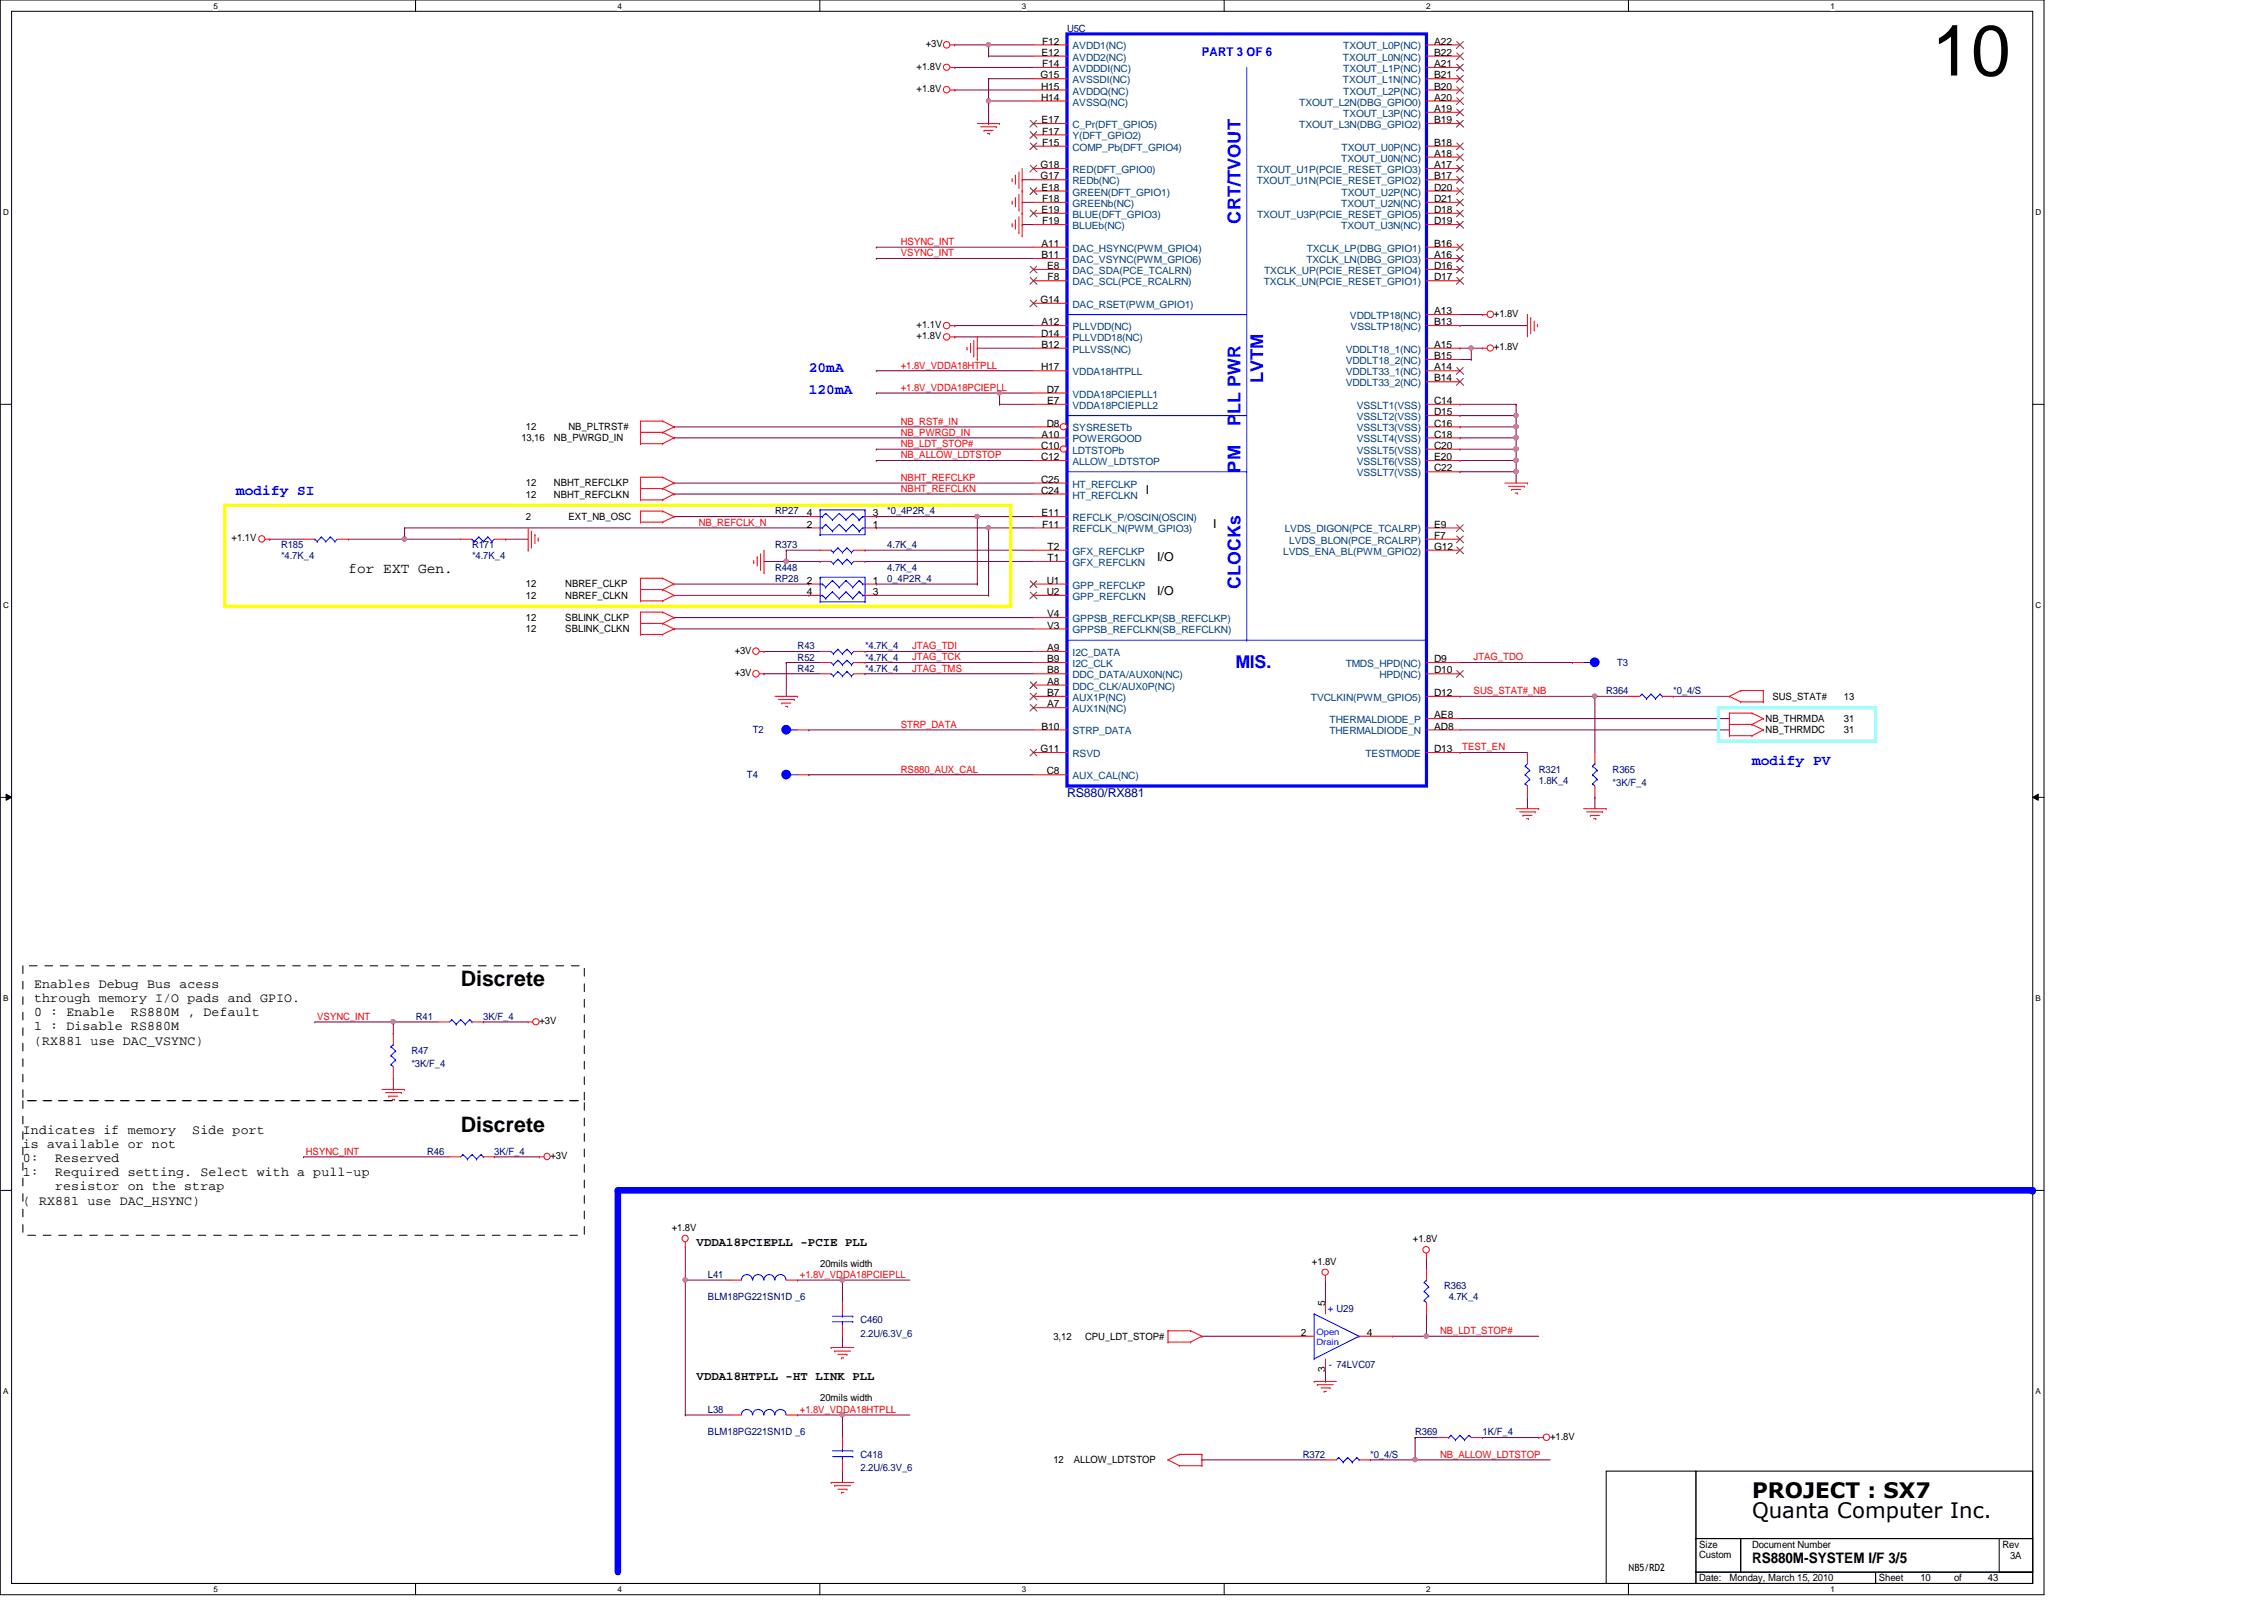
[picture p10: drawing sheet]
<svg xmlns="http://www.w3.org/2000/svg" width="297mm" height="210mm" viewBox="0 0 297 210" stroke-linecap="round" stroke-linejoin="round" font-family="sans-serif">
<defs><g id="words">
<text font-size="9.4" x="253.4" y="9.9">10</text>
<g font-size="2.8">
<text x="60.4" y="129.3">Discrete</text>
<text x="60.4" y="148.5">Discrete</text>
<text x="229.9" y="196.5">PROJECT : SX7</text>
<text x="229.9" y="199.2">Quanta Computer Inc.</text>
</g>
<g font-size="2.3" fill="#00f">
<text x="162.8" y="29.3" transform="rotate(-90 162.8 29.3)">CRT/TVOUT</text>
<text x="165.7" y="50.2" transform="rotate(-90 165.7 50.2)">LVTM</text>
<text x="162.8" y="55.8" transform="rotate(-90 162.8 55.8)">PLL PWR</text>
<text x="162.8" y="62" transform="rotate(-90 162.8 62)">PM</text>
<text x="162.8" y="77.2" transform="rotate(-90 162.8 77.2)">CLOCKs</text>
<text x="162.1" y="87.6">MIS.</text>
</g>
<g font-size="1.9" fill="#00f">
<text x="106.1" y="51.7">120mA</text>
<text x="106.1" y="48.8">20mA</text>
<text x="31" y="65">modify SI</text>
<text x="229.9" y="100.3">modify PV</text>
</g>
<g font-size="1.9">
<text x="45.7" y="75.1">for EXT Gen.</text>
<text x="229.9" y="205.1">RS880M-SYSTEM I/F 3/5</text>
</g>
<g font-size="1.7">
<text x="4.5" y="129.6">Enables Debug Bus acess</text>
<text x="4.5" y="131.4">through memory I/O pads and GPIO.</text>
<text x="4.5" y="133.3">0 : Enable</text>
<text x="4.5" y="135.2">1 : Disable RS880M</text>
<text x="4.5" y="137">(RX881 use DAC_VSYNC)</text>
<text x="17.2" y="133.3">RS880M , Default</text>
<text x="3" y="148.7">Indicates if memory</text>
<text x="25.2" y="148.7">Side port</text>
<text x="3" y="150.6">is available or not</text>
<text x="3" y="152.4">0:</text>
<text x="3" y="154.3">1:</text>
<text x="7.2" y="152.4">Reserved</text>
<text x="7.2" y="154.3">Required setting. Select with a pull-up</text>
<text x="3" y="158">( RX881 use DAC_HSYNC)</text>
<text x="7.2" y="156.2">resistor on the strap</text>
</g>
<text font-size="1.6" fill="#00f" x="157.7" y="7.4">PART 3 OF 6</text>
<g font-size="1.6">
<text x="150.3" y="64.8">I</text>
<text x="159.2" y="69.2">I</text>
<text x="151.8" y="73.6">I/O</text>
<text x="151.8" y="78.1">I/O</text>
<text x="91.4" y="163.4">VDDA18PCIEPLL -PCIE PLL</text>
<text x="91.4" y="181.1">VDDA18HTPLL -HT LINK PLL</text>
</g>
<text font-size="1.6" fill="#000080" x="140" y="104.6">RS880/RX881</text>
<g font-size="1.3">
<text x="136.7" y="5.8">F12</text>
<text x="188.2" y="5.8">A22</text>
<text x="120.3" y="9.1">+1.8V</text>
<text x="121.5" y="6.2">+3V</text>
<text x="136.5" y="10.3">G15</text>
<text x="136.6" y="11.8">H15</text>
<text x="136.6" y="7.3">E12</text>
<text x="136.7" y="8.8">F14</text>
<text x="188.2" y="7.3">B22</text>
<text x="188.2" y="8.8">A21</text>
<text x="188.2" y="10.3">B21</text>
<text x="188.2" y="11.8">B20</text>
<text x="120.3" y="12.1">+1.8V</text>
<text x="136.6" y="13.2">H14</text>
<text x="136.6" y="16.2">E17</text>
<text x="136.7" y="17.7">F17</text>
<text x="188.2" y="13.2">A20</text>
<text x="188.2" y="14.7">A19</text>
<text x="188.2" y="16.2">B19</text>
<text x="136.5" y="22.1">G18</text>
<text x="136.5" y="23.5">G17</text>
<text x="136.7" y="19.1">F15</text>
<text x="188.2" y="19.1">B18</text>
<text x="188.2" y="20.6">A18</text>
<text x="188.2" y="22.1">A17</text>
<text x="188.2" y="23.5">B17</text>
<text x="136.6" y="25">E18</text>
<text x="136.6" y="27.9">E19</text>
<text x="136.7" y="26.5">F18</text>
<text x="136.7" y="29.4">F19</text>
<text x="188.2" y="25">D20</text>
<text x="188.2" y="26.5">D21</text>
<text x="188.2" y="27.9">D18</text>
<text x="188.2" y="29.4">D19</text>
<text x="136.6" y="33.9">B11</text>
<text x="136.6" y="32.4">A11</text>
<text x="137.4" y="35.3">E8</text>
<text x="188.2" y="32.4">B16</text>
<text x="188.2" y="33.9">A16</text>
<text x="188.2" y="35.3">D16</text>
<text x="136.5" y="39.8">G14</text>
<text x="137.5" y="36.8">F8</text>
<text x="188.2" y="36.8">D17</text>
<text x="188.2" y="41.2">A13</text>
<text x="196" y="41.6">+1.8V</text>
<text x="120.3" y="44.5">+1.8V</text>
<text x="120.3" y="43.1">+1.1V</text>
<text x="136.6" y="44.2">D14</text>
<text x="136.6" y="42.7">A12</text>
<text x="136.6" y="45.6">B12</text>
<text x="188.2" y="42.7">B13</text>
<text x="188.2" y="47.1">B15</text>
<text x="188.2" y="45.6">A15</text>
<text x="196" y="46">+1.8V</text>
<text x="136.6" y="48.6">H17</text>
<text x="137.3" y="51.5">D7</text>
<text x="137.4" y="53">E7</text>
<text x="188.2" y="48.6">A14</text>
<text x="188.2" y="50">B14</text>
<text x="188.2" y="53">C14</text>
<text x="68.4" y="57.9">13,16</text>
<text x="69" y="56.4">12</text>
<text x="72.7" y="57.9">NB_PWRGD_IN</text>
<text x="74.6" y="56.4">NB_PLTRST#</text>
<text x="136.6" y="58.9">C10</text>
<text x="136.6" y="57.4">A10</text>
<text x="137.3" y="56">D8</text>
<text x="188.2" y="54.5">D15</text>
<text x="188.2" y="56">C16</text>
<text x="188.2" y="57.4">C18</text>
<text x="188.2" y="58.9">C20</text>
<text x="69" y="63.8">12</text>
<text x="69" y="65.3">12</text>
<text x="72.7" y="63.8">NBHT_REFCLKP</text>
<text x="72.7" y="65.3">NBHT_REFCLKN</text>
<text x="136.6" y="60.4">C12</text>
<text x="136.6" y="64.8">C24</text>
<text x="136.6" y="63.3">C25</text>
<text x="188.2" y="60.4">E20</text>
<text x="188.2" y="61.8">C22</text>
<text x="30.4" y="71">+1.1V</text>
<text x="69" y="68.2">2</text>
<text x="74.6" y="68.2">EXT_NB_OSC</text>
<text x="105.9" y="69.2">2</text>
<text x="105.9" y="67.7">4</text>
<text x="114.5" y="69.2">1</text>
<text x="114.5" y="67.7">3</text>
<text x="136.6" y="67.7">E11</text>
<text x="136.7" y="69.2">F11</text>
<text x="188.2" y="69.2">E9</text>
<text x="188.2" y="70.7">F7</text>
<text x="69" y="77">12</text>
<text x="74.2" y="77">NBREF_CLKP</text>
<text x="105.9" y="76.6">2</text>
<text x="114.5" y="76.6">1</text>
<text x="137.3" y="76.6">U1</text>
<text x="137.5" y="72.1">T2</text>
<text x="137.5" y="73.6">T1</text>
<text x="188.2" y="72.1">G12</text>
<text x="69" y="81.5">12</text>
<text x="69" y="83">12</text>
<text x="69" y="78.5">12</text>
<text x="74.2" y="81.5">SBLINK_CLKP</text>
<text x="74.2" y="83">SBLINK_CLKN</text>
<text x="74.2" y="78.5">NBREF_CLKN</text>
<text x="105.9" y="78.1">4</text>
<text x="114.5" y="78.1">3</text>
<text x="137.3" y="78.1">U2</text>
<text x="137.4" y="81">V4</text>
<text x="137.4" y="82.5">V3</text>
<text x="96.4" y="85.8">+3V</text>
<text x="96.4" y="88.7">+3V</text>
<text x="137.4" y="89.8">A8</text>
<text x="137.4" y="88.3">B8</text>
<text x="137.4" y="86.9">B9</text>
<text x="137.4" y="85.4">A9</text>
<text x="188.2" y="88.3">D10</text>
<text x="188.2" y="86.9">D9</text>
<text x="136.6" y="95.7">B10</text>
<text x="137.4" y="92.8">A7</text>
<text x="137.4" y="91.3">B7</text>
<text x="188.2" y="94.2">AE8</text>
<text x="188.2" y="95.7">AD8</text>
<text x="188.2" y="91.3">D12</text>
<text x="231.6" y="94.7">NB_THRMDA</text>
<text x="232.5" y="91.8">SUS_STAT#</text>
<text x="241.9" y="91.8">13</text>
<text x="241.9" y="94.7">31</text>
<text x="136.5" y="98.7">G11</text>
<text x="137.3" y="101.6">C8</text>
<text x="188.2" y="98.7">D13</text>
<text x="231.6" y="96.2">NB_THRMDC</text>
<text x="241.9" y="96.2">31</text>
<text x="70.8" y="134.4">+3V</text>
<text x="72.2" y="152.1">+3V</text>
<text x="88.1" y="161.5">+1.8V</text>
<text x="107.6" y="166.2">20mils width</text>
<text x="172.1" y="165.9">+1.8V</text>
<text x="185.4" y="162.9">+1.8V</text>
<text x="173.9" y="171.4" transform="rotate(-90 173.9 171.4)">5</text>
<text x="138.2" y="175.8">3,12</text>
<text x="142.4" y="175.8">CPU_LDT_STOP#</text>
<text x="170.7" y="175.3">2</text>
<text x="179.3" y="175.3">4</text>
<text x="107.6" y="183.9">20mils width</text>
<text x="173.9" y="180" transform="rotate(-90 173.9 180)">3</text>
<text x="138.2" y="192">12</text>
<text x="140.9" y="192">ALLOW_LDTSTOP</text>
<text x="203.4" y="188.9">+1.8V</text>
<text x="222.9" y="203">Size</text>
<text x="229.9" y="203">Document Number</text>
<text x="262.7" y="203">Rev</text>
<text x="213.7" y="206.1">NB5/RD2</text>
<text x="222.9" y="204.3">Custom</text>
<text x="222.9" y="207.4">Date:</text>
<text x="226.9" y="207.4">Monday, March 15, 2010</text>
<text x="246.5" y="207.4">Sheet</text>
<text x="252" y="207.4">10</text>
<text x="256.4" y="207.4">of</text>
<text x="260.8" y="207.4">43</text>
<text x="263.7" y="204.5">3A</text>
</g>
<g font-size="1.3" fill="#000080">
<text x="140" y="4.1">U5C</text>
<text x="36.9" y="71.9">R185</text>
<text x="61.9" y="71.9">R171</text>
<text x="101.7" y="71.9">R373</text>
<text x="101.7" y="67.5">RP27</text>
<text x="116.4" y="67.5">*0_4P2R_4</text>
<text x="116.4" y="71.9">4.7K_4</text>
<text x="36.9" y="73.4">*4.7K_4</text>
<text x="61.9" y="73.4">*4.7K_4</text>
<text x="101.7" y="76.3">RP28</text>
<text x="101.7" y="74.8">R448</text>
<text x="116.4" y="76.3">0_4P2R_4</text>
<text x="116.4" y="74.8">4.7K_4</text>
<text x="104.6" y="85.2">R43</text>
<text x="104.6" y="86.7">R52</text>
<text x="104.6" y="88.1">R42</text>
<text x="113.5" y="85.2">*4.7K_4</text>
<text x="113.5" y="86.7">*4.7K_4</text>
<text x="113.5" y="88.1">*4.7K_4</text>
<text x="212.2" y="87.4">T3</text>
<text x="210.7" y="91.1">R364</text>
<text x="219.5" y="91.1">*0_4/S</text>
<text x="98.8" y="96.2">T2</text>
<text x="201.9" y="101.4">R321</text>
<text x="211.6" y="101.4">R365</text>
<text x="98" y="102.1">T4</text>
<text x="201.9" y="102.8">1.8K_4</text>
<text x="211.6" y="103.1">*3K/F_4</text>
<text x="54.6" y="133.8">R41</text>
<text x="63.4" y="133.8">3K/F_4</text>
<text x="54" y="138.2">R47</text>
<text x="54" y="140">*3K/F_4</text>
<text x="56" y="151.5">R46</text>
<text x="64.9" y="151.5">3K/F_4</text>
<text x="92.9" y="167.7">L41</text>
<text x="92.9" y="170.6">BLM18PG221SN1D _6</text>
<text x="112.9" y="173.6">C460</text>
<text x="189.5" y="169.1">R363</text>
<text x="190.1" y="170.6">4.7K_4</text>
<text x="112.9" y="175.3">2.2U/6.3V_6</text>
<text x="92.9" y="185.3">L38</text>
<text x="92.9" y="188.3">BLM18PG221SN1D _6</text>
<text x="112.9" y="191.2">C418</text>
<text x="170.9" y="191.2">R372</text>
<text x="179.8" y="191.2">*0_4/S</text>
<text x="185.7" y="188.3">R369</text>
<text x="194.5" y="188.3">1K/F_4</text>
<text x="112.9" y="193">2.2U/6.3V_6</text>
</g>
<g font-size="1.3" fill="#004080">
<text x="140.7" y="6.5">AVDD1(NC)</text>
<text x="140.7" y="8">AVDD2(NC)</text>
<text x="140.7" y="9.4">AVDDDI(NC)</text>
<text x="140.7" y="10.9">AVSSDI(NC)</text>
<text x="176.2" y="8">TXOUT_L0N(NC)</text>
<text x="176.2" y="10.9">TXOUT_L1N(NC)</text>
<text x="176.2" y="6.5">TXOUT_L0P(NC)</text>
<text x="176.2" y="9.4">TXOUT_L1P(NC)</text>
<text x="140.7" y="16.8">C_Pr(DFT_GPIO5)</text>
<text x="140.7" y="12.4">AVDDQ(NC)</text>
<text x="140.7" y="13.8">AVSSQ(NC)</text>
<text x="170.5" y="13.8">TXOUT_L2N(DBG_GPIO0)</text>
<text x="170.5" y="16.8">TXOUT_L3N(DBG_GPIO2)</text>
<text x="176.2" y="12.4">TXOUT_L2P(NC)</text>
<text x="176.2" y="15.3">TXOUT_L3P(NC)</text>
<text x="140.7" y="18.3">Y(DFT_GPIO2)</text>
<text x="140.7" y="19.8">COMP_Pb(DFT_GPIO4)</text>
<text x="140.7" y="22.7">RED(DFT_GPIO0)</text>
<text x="164.9" y="22.7">TXOUT_U1P(PCIE_RESET_GPIO3)</text>
<text x="176" y="21.2">TXOUT_U0N(NC)</text>
<text x="176" y="19.8">TXOUT_U0P(NC)</text>
<text x="140.7" y="25.7">GREEN(DFT_GPIO1)</text>
<text x="140.7" y="28.6">BLUE(DFT_GPIO3)</text>
<text x="140.7" y="24.2">REDb(NC)</text>
<text x="140.7" y="27.1">GREENb(NC)</text>
<text x="164.9" y="24.2">TXOUT_U1N(PCIE_RESET_GPIO2)</text>
<text x="164.9" y="28.6">TXOUT_U3P(PCIE_RESET_GPIO5)</text>
<text x="176" y="27.1">TXOUT_U2N(NC)</text>
<text x="176" y="25.7">TXOUT_U2P(NC)</text>
<text x="140.7" y="34.5">DAC_VSYNC(PWM_GPIO6)</text>
<text x="140.7" y="33">DAC_HSYNC(PWM_GPIO4)</text>
<text x="140.7" y="30.1">BLUEb(NC)</text>
<text x="140.7" y="35.9">DAC_SDA(PCE_TCALRN)</text>
<text x="165.9" y="35.9">TXCLK_UP(PCIE_RESET_GPIO4)</text>
<text x="171.4" y="34.5">TXCLK_LN(DBG_GPIO3)</text>
<text x="171.4" y="33">TXCLK_LP(DBG_GPIO1)</text>
<text x="176" y="30.1">TXOUT_U3N(NC)</text>
<text x="140.7" y="40.4">DAC_RSET(PWM_GPIO1)</text>
<text x="140.7" y="37.4">DAC_SCL(PCE_RCALRN)</text>
<text x="165.8" y="37.4">TXCLK_UN(PCIE_RESET_GPIO1)</text>
<text x="177.1" y="41.9">VDDLTP18(NC)</text>
<text x="140.7" y="43.3">PLLVDD(NC)</text>
<text x="140.7" y="44.8">PLLVDD18(NC)</text>
<text x="140.7" y="46.3">PLLVSS(NC)</text>
<text x="176.6" y="47.8">VDDLT18_2(NC)</text>
<text x="176.6" y="46.3">VDDLT18_1(NC)</text>
<text x="177.2" y="43.3">VSSLTP18(NC)</text>
<text x="140.7" y="49.2">VDDA18HTPLL</text>
<text x="140.7" y="52.2">VDDA18PCIEPLL1</text>
<text x="140.7" y="53.6">VDDA18PCIEPLL2</text>
<text x="176.6" y="49.2">VDDLT33_1(NC)</text>
<text x="176.6" y="50.7">VDDLT33_2(NC)</text>
<text x="178" y="53.6">VSSLT1(VSS)</text>
<text x="140.7" y="56.6">SYSRESETb</text>
<text x="140.7" y="58">POWERGOOD</text>
<text x="140.7" y="59.5">LDTSTOPb</text>
<text x="178" y="55.1">VSSLT2(VSS)</text>
<text x="178" y="56.6">VSSLT3(VSS)</text>
<text x="178" y="58">VSSLT4(VSS)</text>
<text x="178" y="59.5">VSSLT5(VSS)</text>
<text x="140.7" y="61">ALLOW_LDTSTOP</text>
<text x="140.7" y="65.4">HT_REFCLKN</text>
<text x="140.7" y="64">HT_REFCLKP</text>
<text x="178" y="61">VSSLT6(VSS)</text>
<text x="178" y="62.5">VSSLT7(VSS)</text>
<text x="140.7" y="68.4">REFCLK_P/OSCIN(OSCIN)</text>
<text x="140.7" y="69.8">REFCLK_N(PWM_GPIO3)</text>
<text x="168.6" y="69.8">LVDS_DIGON(PCE_TCALRP)</text>
<text x="169.2" y="71.3">LVDS_BLON(PCE_RCALRP)</text>
<text x="140.7" y="72.8">GFX_REFCLKP</text>
<text x="140.7" y="74.3">GFX_REFCLKN</text>
<text x="140.7" y="77.2">GPP_REFCLKP</text>
<text x="168.4" y="72.8">LVDS_ENA_BL(PWM_GPIO2)</text>
<text x="140.7" y="78.7">GPP_REFCLKN</text>
<text x="140.7" y="81.6">GPPSB_REFCLKP(SB_REFCLKP)</text>
<text x="140.7" y="83.1">GPPSB_REFCLKN(SB_REFCLKN)</text>
<text x="140.7" y="89">DDC_DATA/AUX0N(NC)</text>
<text x="140.7" y="87.5">I2C_CLK</text>
<text x="140.7" y="86.1">I2C_DATA</text>
<text x="176.6" y="87.5">TMDS_HPD(NC)</text>
<text x="181" y="89">HPD(NC)</text>
<text x="140.7" y="90.5">DDC_CLK/AUX0P(NC)</text>
<text x="140.7" y="93.4">AUX1N(NC)</text>
<text x="140.7" y="91.9">AUX1P(NC)</text>
<text x="172" y="91.9">TVCLKIN(PWM_GPIO5)</text>
<text x="174.5" y="94.9">THERMALDIODE_P</text>
<text x="140.7" y="96.4">STRP_DATA</text>
<text x="140.7" y="99.3">RSVD</text>
<text x="174.4" y="96.4">THERMALDIODE_N</text>
<text x="179.2" y="99.3">TESTMODE</text>
<text x="140.7" y="102.2">AUX_CAL(NC)</text>
</g>
<g font-size="1.3" fill="#f00">
<text x="118.2" y="33.6">VSYNC_INT</text>
<text x="118.2" y="32.1">HSYNC_INT</text>
<text x="118.2" y="51.3">+1.8V_VDDA18PCIEPLL</text>
<text x="118.2" y="48.3">+1.8V_VDDA18HTPLL</text>
<text x="118.2" y="57.1">NB_PWRGD_IN</text>
<text x="118.2" y="58.6">NB_LDT_STOP#</text>
<text x="118.2" y="55.7">NB_RST#_IN</text>
<text x="118.2" y="60.1">NB_ALLOW_LDTSTOP</text>
<text x="118.2" y="63.1">NBHT_REFCLKP</text>
<text x="118.2" y="64.5">NBHT_REFCLKN</text>
<text x="91.7" y="69">NB_REFCLK_N</text>
<text x="119.7" y="85.2">JTAG_TDI</text>
<text x="119.7" y="86.6">JTAG_TCK</text>
<text x="119.7" y="88.1">JTAG_TMS</text>
<text x="193.3" y="86.6">JTAG_TDO</text>
<text x="118.2" y="95.5">STRP_DATA</text>
<text x="193.3" y="91.1">SUS_STAT#_NB</text>
<text x="118.2" y="101.3">RS880_AUX_CAL</text>
<text x="191.9" y="98.4">TEST_EN</text>
<text x="41.6" y="133.8">VSYNC_INT</text>
<text x="40.1" y="151.5">HSYNC_INT</text>
<text x="104.9" y="167.6">+1.8V_VDDA18PCIEPLL</text>
<text x="188.9" y="175">NB_LDT_STOP#</text>
<text x="104.9" y="185.3">+1.8V_VDDA18HTPLL</text>
<text x="188.9" y="191.2">NB_ALLOW_LDTSTOP</text>
</g>
<g font-size="1.3" fill="#00f">
<text x="174.2" y="172.1">+ U29</text>
<text x="174.3" y="179.5">- 74LVC07</text>
</g>
<g font-size="1.1">
<text x="28" y="1.1">5</text>
<text x="81" y="1.1">4</text>
<text x="134.1" y="1.1">3</text>
<text x="187.1" y="1.1">2</text>
<text x="240.2" y="1.1">1</text>
<text x=".4" y="28.2">D</text>
<text x="267.1" y="28.2">D</text>
<text x=".4" y="79.8">C</text>
<text x="267.1" y="79.8">C</text>
<text x=".4" y="131.4">B</text>
<text x="267.1" y="131.4">B</text>
<text x=".4" y="182.9">A</text>
<text x="267.1" y="182.9">A</text>
<text x="28" y="208.9">5</text>
<text x="81" y="208.9">4</text>
<text x="134.1" y="208.9">3</text>
<text x="187.1" y="208.9">2</text>
<text x="240.2" y="208.9">1</text>
</g>
<g font-size="1.1" fill="#00f">
<text x="172.7" y="175.1">Open</text>
<text x="172.7" y="176.5">Drain</text>
</g>
</g></defs>
<path d="M0 0h268.2v209.2h-268.2zM1.5 1.5h265.2v206.2h-265.2z" fill="none" stroke="#000" stroke-width=".13"/>
<g fill="#fff">
<path d="M28 .2h.6v1.2h-.6z"/>
<path d="M28 207.9h.6v1.2h-.6z"/>
</g>
<path d="M54.5 0v1.5M54.5 207.7v1.5" fill="none" stroke="#000" stroke-width=".13"/>
<g fill="#fff">
<path d="M81 .2h.6v1.2h-.6z"/>
<path d="M81 207.9h.6v1.2h-.6z"/>
</g>
<path d="M107.6 0v1.5M107.6 207.7v1.5" fill="none" stroke="#000" stroke-width=".13"/>
<g fill="#fff">
<path d="M134.1 .2h.6v1.2h-.6z"/>
<path d="M134.1 207.9h.6v1.2h-.6z"/>
</g>
<path d="M160.6 0v1.5M160.6 207.7v1.5" fill="none" stroke="#000" stroke-width=".13"/>
<g fill="#fff">
<path d="M187.1 .2h.6v1.2h-.6z"/>
<path d="M187.1 207.9h.6v1.2h-.6z"/>
</g>
<path d="M213.7 0v1.5M213.7 207.7v1.5" fill="none" stroke="#000" stroke-width=".13"/>
<g fill="#fff">
<path d="M240.2 .2h.5v1.2h-.5z"/>
<path d="M240.2 207.9h.5v1.2h-.5z"/>
<path d="M.4 27.3h.8v1.1h-.8z"/>
<path d="M267.1 27.3h.7v1.1h-.7z"/>
<path d="M.4 78.8h.8v1.2h-.8z"/>
<path d="M267.1 78.8h.7v1.2h-.7z"/>
</g>
<path d="M0 53h1.5M266.7 53h1.5" fill="none" stroke="#000" stroke-width=".13"/>
<g fill="#fff">
<path d="M.4 130.4h.7v1.2h-.7z"/>
<path d="M267.1 130.4h.7v1.2h-.7z"/>
</g>
<path d="M0 104.6h1.5M.8 104.2l.7 .4-.7 .4zM266.7 104.6l.7-.4v.8zM266.7 104.6h1.5" fill="none" stroke="#000" stroke-width=".13"/>
<path d="M.8 104.2l.7 .4-.7 .4zM266.7 104.6l.7-.4v.8z" fill="#000"/>
<g fill="#fff">
<path d="M.4 181.9h.7v1.2h-.7z"/>
<path d="M267.1 181.9h.7v1.2h-.7z"/>
</g>
<path d="M0 156.2h1.5M266.7 156.2h1.5" fill="none" stroke="#000" stroke-width=".13"/>
<g fill="none" stroke="#800040" stroke-width=".13">
<path d="M125.3 8.8h.1M125.3 8.8h10.3M129.7 10.3h.1M129.7 13.3h.1M129.7 10.3h5.9M129.7 13.3h5.9M88.4 57.4h.1M88.4 56h.1M88.4 57.4h47.2M88.4 56h47.2M115 58.9h.1M115 58.9h20.6"/>
<path d="M128.2 45.7h.1M128.2 45.7h7.4M115 60.4h.1M115 60.4h20.6M88.4 81h.1M88.4 82.5h.1M88.4 81h47.2M88.4 82.5h47.2M106.1 95.8h.1M106.1 95.8h29.5M191.6 98.7h.1M191.6 98.7h8.8"/>
<path d="M106.1 101.6h.1M106.1 101.6h29.5"/>
</g>
<circle cx="129.7" cy="13.2" r=".29" fill="#f0f"/>
<circle cx="129.7" cy="13.2" r=".29" fill="none" stroke="#f0f" stroke-width=".13"/>
<path d="M115 51.6h.1M115 51.6h16.1M131.1 51.6h.1M131.1 51.6v1.4" fill="none" stroke="#800040" stroke-width=".13"/>
<circle cx="131.1" cy="51.5" r=".29" fill="#f0f"/>
<circle cx="131.1" cy="51.5" r=".29" fill="none" stroke="#f0f" stroke-width=".13"/>
<g fill="none" stroke="#800040" stroke-width=".13">
<path d="M125.3 11.8h.1M125.3 11.8h10.3M134.1 23.6h.1M134.1 26.5h.1M134.1 29.5h.1M134.1 23.6h1.5M134.1 26.5h1.5M134.1 29.5h1.5M115 48.6h.1M115 48.6h20.6M131.1 53h.1M131.1 51.6h.1"/>
<path d="M131.1 53h4.5M131.1 51.6h4.5M200.4 104.6h.1M200.4 104.6v1.5M110.5 167.9h.1M110.5 167.9h8.9"/>
</g>
<circle cx="110.5" cy="167.9" r=".29" fill="#f0f"/>
<circle cx="110.5" cy="167.9" r=".29" fill="none" stroke="#f0f" stroke-width=".13"/>
<path d="M104.6 167.9h.1M104.6 167.9h5.9M110.5 167.9h.1M110.5 167.9v3" fill="none" stroke="#800040" stroke-width=".13"/>
<circle cx="110.5" cy="167.9" r=".29" fill="#f0f"/>
<circle cx="110.5" cy="167.9" r=".29" fill="none" stroke="#f0f" stroke-width=".13"/>
<path d="M209.3 91.4h.1M209.3 91.4h4.4" fill="none" stroke="#800040" stroke-width=".13"/>
<circle cx="209.2" cy="91.3" r=".29" fill="#f0f"/>
<circle cx="209.2" cy="91.3" r=".29" fill="none" stroke="#f0f" stroke-width=".13"/>
<path d="M185.7 191.5h.1M185.7 191.5h17.7" fill="none" stroke="#800040" stroke-width=".13"/>
<circle cx="185.6" cy="191.5" r=".29" fill="#f0f"/>
<circle cx="185.6" cy="191.5" r=".29" fill="none" stroke="#f0f" stroke-width=".13"/>
<g fill="none" stroke="#800040" stroke-width=".13">
<path d="M88.4 63.4h.1M88.4 64.8h.1M88.4 63.4h47.2M88.4 64.8h47.2M110.5 175.3h.1M110.5 175.3v1.5M110.5 188.6h.1M110.5 193h.1M110.5 185.6h.1M110.5 185.6v3M110.5 193v1.5M110.5 185.6h8.9"/>
<path d="M157.7 191.5h.1M157.7 191.5h16.2"/>
</g>
<circle cx="110.5" cy="185.6" r=".29" fill="#f0f"/>
<circle cx="110.5" cy="185.6" r=".29" fill="none" stroke="#f0f" stroke-width=".13"/>
<g fill="none" stroke="#800040" stroke-width=".13">
<path d="M129.7 5.9h.1M129.7 5.9h5.9M115 33.9h.1M115 32.4h.1M115 33.9h20.6M115 32.4h20.6M191.6 53h.1M191.6 47.2h1.4M191.6 53h7.3M193 47.2h.1M198.9 61.9h.1M198.9 61.9v1.5"/>
<path d="M104.6 185.6h.1M104.6 185.6h5.9M179.8 191.5h.1M185.7 188.6h.1M185.7 188.6h2.9M185.7 188.6v2.9h-5.9M194.5 188.6h.1M194.5 188.6h7.4"/>
</g>
<circle cx="129.7" cy="5.9" r=".29" fill="#f0f"/>
<circle cx="129.7" cy="5.9" r=".29" fill="none" stroke="#f0f" stroke-width=".13"/>
<path d="M129.7 7.4h.1M129.7 7.4h5.9M125.3 42.7h.1M125.3 44.2h.1M125.3 42.7h10.3M125.3 44.2h10.3M191.6 54.5h.1M191.6 54.5h7.3" fill="none" stroke="#800040" stroke-width=".13"/>
<circle cx="198.9" cy="54.5" r=".29" fill="#f0f"/>
<circle cx="198.9" cy="54.5" r=".29" fill="none" stroke="#f0f" stroke-width=".13"/>
<path d="M191.6 58.9h.1M191.6 58.9h7.3M51.6 134.1h.1M51.6 134.1h5.9M63.4 134.1h.1M63.4 134.1h5.9M64.9 151.8h.1M64.9 151.8h5.9" fill="none" stroke="#800040" stroke-width=".13"/>
<circle cx="51.6" cy="134" r=".29" fill="#f0f"/>
<circle cx="51.6" cy="134" r=".29" fill="none" stroke="#f0f" stroke-width=".13"/>
<g fill="none" stroke="#800040" stroke-width=".13">
<path d="M191.6 45.7h.1M191.6 45.7h1.4M191.6 61.9h.1M191.6 61.9h7.3M100.2 85.5h.1M100.2 88.4h.1M100.2 85.5h7.4M100.2 88.4h7.4M103.2 86.9h.1M103.2 86.9v4.5M113.5 85.5h.1M113.5 86.9h.1"/>
<path d="M113.5 88.4h.1M113.5 85.5h22.1M113.5 86.9h22.1M113.5 88.4h22.1M191.6 91.4h.1M191.6 91.4h17.7M191.6 86.9h14.7M206.3 86.9h.1M209.3 91.4h.1M209.3 91.4v7.3M219.5 91.4h.1M219.5 91.4h7.4"/>
<path d="M209.3 104.6h.1M209.3 104.6v1.5M41.3 134.1h.1M41.3 134.1h10.3v1.5M51.6 135.6h.1M39.8 151.8h.1M39.8 151.8h19.2M51.6 142.9h.1M51.6 141.4v1.5M89.9 167.9h.1M89.9 163.5v4.4M187.2 165h.1"/>
<path d="M187.2 165v1.5"/>
</g>
<circle cx="198.9" cy="61.9" r=".29" fill="#f0f"/>
<circle cx="198.9" cy="61.9" r=".29" fill="none" stroke="#f0f" stroke-width=".13"/>
<path d="M198.9 58.9h.1M198.9 58.9v1.5M173.9 179.7v1.5M182.7 175.3h.1M182.7 175.3h4.5M173.9 181.2h.1" fill="none" stroke="#800040" stroke-width=".13"/>
<circle cx="198.9" cy="60.4" r=".29" fill="#f0f"/>
<circle cx="198.9" cy="60.4" r=".29" fill="none" stroke="#f0f" stroke-width=".13"/>
<circle cx="198.9" cy="58.9" r=".29" fill="#f0f"/>
<circle cx="198.9" cy="58.9" r=".29" fill="none" stroke="#f0f" stroke-width=".13"/>
<path d="M129.7 5.9h.1M129.7 5.9v1.5M89.9 167.9h.1M89.9 167.9v17.7" fill="none" stroke="#800040" stroke-width=".13"/>
<circle cx="89.9" cy="167.9" r=".29" fill="#f0f"/>
<circle cx="89.9" cy="167.9" r=".29" fill="none" stroke="#f0f" stroke-width=".13"/>
<path d="M193 45.7h.1M193 45.7v1.5M191.6 60.4h.1M191.6 60.4h7.3M103.2 86.9h.1M103.2 86.9h4.4" fill="none" stroke="#800040" stroke-width=".13"/>
<circle cx="193" cy="45.7" r=".29" fill="#f0f"/>
<circle cx="193" cy="45.7" r=".29" fill="none" stroke="#f0f" stroke-width=".13"/>
<path d="M187.2 175.3h.1M187.2 175.3h14.7" fill="none" stroke="#800040" stroke-width=".13"/>
<circle cx="187.1" cy="175.3" r=".29" fill="#f0f"/>
<circle cx="187.1" cy="175.3" r=".29" fill="none" stroke="#f0f" stroke-width=".13"/>
<path d="M198.9 60.4h.1M198.9 60.4v1.5" fill="none" stroke="#800040" stroke-width=".13"/>
<circle cx="198.9" cy="60.4" r=".29" fill="#f0f"/>
<circle cx="198.9" cy="60.4" r=".29" fill="none" stroke="#f0f" stroke-width=".13"/>
<path d="M198.9 54.5h.1M198.9 54.5v1.5" fill="none" stroke="#800040" stroke-width=".13"/>
<circle cx="198.9" cy="56" r=".29" fill="#f0f"/>
<circle cx="198.9" cy="56" r=".29" fill="none" stroke="#f0f" stroke-width=".13"/>
<path d="M191.6 57.4h.1M198.9 56h.1M198.9 56v1.4h-7.3M89.9 185.6h.1M89.9 185.6h5.9" fill="none" stroke="#800040" stroke-width=".13"/>
<circle cx="198.9" cy="57.4" r=".29" fill="#f0f"/>
<circle cx="198.9" cy="57.4" r=".29" fill="none" stroke="#f0f" stroke-width=".13"/>
<path d="M191.6 41.3h2.9M194.5 41.3h.1M198.9 57.4h.1M198.9 57.4v1.5" fill="none" stroke="#800040" stroke-width=".13"/>
<circle cx="198.9" cy="58.9" r=".29" fill="#f0f"/>
<circle cx="198.9" cy="58.9" r=".29" fill="none" stroke="#f0f" stroke-width=".13"/>
<circle cx="198.9" cy="57.4" r=".29" fill="#f0f"/>
<circle cx="198.9" cy="57.4" r=".29" fill="none" stroke="#f0f" stroke-width=".13"/>
<path d="M191.6 42.7h.1M191.6 56h.1M191.6 42.7h8.8M191.6 56h7.3M193 45.7h.1M193 45.7h1.5M198.9 53h.1M198.9 53v1.5M89.9 167.9h.1M89.9 167.9h5.9M157.7 175.3h.1M157.7 175.3h10.3" fill="none" stroke="#800040" stroke-width=".13"/>
<circle cx="198.9" cy="56" r=".29" fill="#f0f"/>
<circle cx="198.9" cy="56" r=".29" fill="none" stroke="#f0f" stroke-width=".13"/>
<g fill="none" stroke="#800040" stroke-width=".13">
<path d="M125.3 5.9h4.4M129.7 16.2h.1M129.7 5.9h.1M129.7 13.3h.1M129.7 10.3v5.9M113.5 72.2h.1M113.5 73.7h.1M113.5 72.2h22.1M113.5 73.7h22.1M128.2 67.8h.1M128.2 67.8h7.4M173.9 170.9h.1"/>
<path d="M173.9 167.9v3M187.2 175.3h.1M187.2 172.4v2.9"/>
</g>
<circle cx="128.2" cy="67.7" r=".29" fill="#f0f"/>
<circle cx="128.2" cy="67.7" r=".29" fill="none" stroke="#f0f" stroke-width=".13"/>
<path d="M129.7 69.3h.1M129.7 69.3h5.9" fill="none" stroke="#800040" stroke-width=".13"/>
<circle cx="129.7" cy="69.2" r=".29" fill="#f0f"/>
<circle cx="129.7" cy="69.2" r=".29" fill="none" stroke="#f0f" stroke-width=".13"/>
<g fill="none" stroke="#800040" stroke-width=".13">
<path d="M53.1 69.3h.1M53.1 70.7h.1M53.1 69.3h53M53.1 70.7h7.3M88.4 67.8h.1M88.4 67.8h17.7M88.4 78.1h17.7M88.4 76.6h17.7M106.1 78.1h.1M106.1 76.6h.1M115 67.8h.1M115 76.6h.1"/>
<path d="M115 69.3h.1M115 67.8h13.2v8.8M115 78.1h14.7M115 76.6h13.2M115 69.3h14.7M128.2 76.6h.1M129.7 78.1h.1M129.7 69.3h.1M129.7 69.3v8.8"/>
</g>
<circle cx="53.1" cy="70.7" r=".29" fill="#f0f"/>
<circle cx="53.1" cy="70.7" r=".29" fill="none" stroke="#f0f" stroke-width=".13"/>
<path d="M35.4 70.7h.1M35.4 70.7h4.4M45.7 70.7h.1M53.1 69.3h.1M53.1 69.3v1.4h-7.4M66.3 70.7h.1M66.3 70.7h3M100.2 73.7h3M103.2 72.2h.1M103.2 73.7h.1M103.2 72.2h4.4" fill="none" stroke="#800040" stroke-width=".13"/>
<circle cx="103.1" cy="73.6" r=".29" fill="#f0f"/>
<circle cx="103.1" cy="73.6" r=".29" fill="none" stroke="#f0f" stroke-width=".13"/>
<path d="M103.2 73.7h.1M103.2 72.2v1.5M103.2 73.7h4.4M107.6 73.7h.1M191.6 94.3h35.3M191.6 95.8h35.3M226.9 94.3h.1M226.9 95.8h.1" fill="none" stroke="#800040" stroke-width=".13"/>
<g fill="none" stroke="#f00" stroke-width=".13">
<path d="M124.7 5.9h.6M124.7 8.8h.6M124.7 11.8h.6M125.3 5.9h.1M125.3 8.8h.1M125.3 11.8h.1M128.2 16.2h2.9M128.6 16.6h2.1M129.1 17.1h.1M129.1 17.1h1.2M129.5 17.5h.3M129.8 17.5h.1"/>
<path d="M130.7 16.6h.1M131.1 16.2h.1M132.8 23.7h.1M132.8 26.7h.1M132.8 29.6h.1M132.8 23.5v.2M132.8 26.4v.3M132.8 29.3v.3M133.2 23h.1M133.2 26h.1M133.2 28.9h.1M133.2 23v1.2"/>
<path d="M133.2 26v1.1M133.2 28.9v1.2M133.7 24.6h.1M133.7 27.6h.1M133.7 30.5h.1M133.7 22.6v2M133.7 25.5v2.1M133.7 28.4v2.1M134.1 25.1h.1M134.1 28h.1M134.1 30.9h.1M134.1 22.1v8.8"/>
<path d="M84 55.2h.1M84 56.7h.1M84 58.2h.1M84 55.2h2.9M84 55.2v3M84 56.7h2.9M84 58.2h2.9M86.9 55.2h.1M86.9 56.7h.1M86.9 58.2h.1M86.9 55.2l1.5 .8M86.9 56.7l1.5 .7"/>
<path d="M88.4 56h.1M88.4 57.4h.1M88.4 56l-1.5 .7M88.4 57.4l-1.5 .8M124.7 44.2h.6M124.7 42.7h.6M125.3 44.2h.1M125.3 42.7h.1M126.9 45.8h.1M126.9 45.6v.2M127.3 45.1h.1M127.3 45.1v1.2"/>
<path d="M127.8 46.7h.1M127.8 44.7v2M128.2 47.2h.1M128.2 44.2v3M194.5 41.3h.1M194.5 45.7h.1M194.5 41.3h.6M194.5 45.7h.6M200.4 41.3h.1M200.4 41.3v2.9M200.8 41.7h.1M200.8 41.7v2.1"/>
<path d="M201.3 43.3h.1M201.3 42.1v1.2M201.7 42.6h.1M201.7 42.6v.3M34.8 70.7h.6M35.4 70.7h.1M69.3 72.2h.1M69.3 69.3v2.9M69.7 71.8h.1M69.7 69.7v2.1M70.2 70.1h.1M70.2 70.1v1.2"/>
<path d="M70.6 70.9h.1M70.6 70.6v.3M84 62.6h.1M84 64.1h.1M84 65.6h.1M84 77.3h.1M84 78.8h.1M84 75.9h.1M84 67.1h.1M84 68.5h.1M84 62.6v3M84 67.1v1.4"/>
<path d="M84 75.9v2.9M84 62.6h2.9M84 64.1h2.9M84 65.6h2.9M84 77.3h2.9M84 78.8h2.9M84 75.9h2.9M84 67.1h2.9M84 68.5h2.9M86.9 62.6h.1M86.9 64.1h.1M86.9 65.6h.1"/>
<path d="M86.9 77.3h.1M86.9 78.8h.1M86.9 75.9h.1M86.9 67.1h.1M86.9 68.5h.1M86.9 62.6l1.5 .8M86.9 64.1l1.5 .7M86.9 77.3l1.5 .8M86.9 75.9l1.5 .7M86.9 67.1l1.5 .7M88.4 63.4h.1M88.4 64.8h.1"/>
<path d="M88.4 78.1h.1M88.4 76.6h.1M88.4 67.8h.1M88.4 63.4l-1.5 .7M88.4 64.8l-1.5 .8M88.4 78.1l-1.5 .7M88.4 76.6l-1.5 .7M88.4 67.8l-1.5 .7M98.9 73.8h.1M98.9 73.5v.3M99.4 73.1h.1M99.4 73.1v1.2"/>
<path d="M99.8 74.7h.1M99.8 72.6v2.1M100.2 75.1h.1M100.2 72.2v2.9M197.4 63.4h3M197.9 63.8h2.1M198.3 64.2h.1M198.3 64.2h1.2M198.8 64.7h.3M199.1 64.7h.1M200 63.8h.1M200.4 63.4h.1"/>
<path d="M84 80.3h.1M84 81.8h.1M84 83.2h.1M84 80.3v2.9M84 80.3h2.9M84 81.8h2.9M84 83.2h2.9M86.9 80.3h.1M86.9 81.8h.1M86.9 83.2h.1M86.9 80.3l1.5 .7M86.9 81.8l1.5 .7"/>
<path d="M88.4 81h.1M88.4 82.5h.1M88.4 81l-1.5 .8M88.4 82.5l-1.5 .7M99.6 85.5h.6M99.6 88.4h.6M100.2 85.5h.1M100.2 88.4h.1M101.7 91.4h2.9M102.1 91.8h2.1M102.6 92.2h.1M102.6 92.2h1.2"/>
<path d="M103 92.7h.3M103.3 92.7h.1M104.2 91.8h.1M104.6 91.4h.1M226.9 91.4h.1M226.9 95h.1M226.9 93.6h.1M226.9 96.5h.1M226.9 91.4l1.5 .7M226.9 93.6h3M226.9 95h3M226.9 93.6v2.9"/>
<path d="M226.9 96.5h3M228.4 90.6h.1M228.4 92.1h.1M228.4 90.6l-1.5 .8M228.4 90.6h2.9M228.4 92.1h2.9M229.9 93.6h.1M229.9 95h.1M229.9 96.5h.1M229.9 93.6l1.4 .7M229.9 95l1.4 .8M231.3 90.6h.1"/>
<path d="M231.3 92.1h.1M231.3 94.3h.1M231.3 95.8h.1M231.3 90.6v1.5M231.3 94.3l-1.4 .7M231.3 95.8l-1.4 .7M198.9 106.1h3M199.4 106.5h2M199.8 107h.1M199.8 107h1.2M200.3 107.4h.2M200.5 107.4h.1"/>
<path d="M201.4 106.5h.1M201.9 106.1h.1M207.8 106.1h2.9M208.2 106.5h2.1M208.7 107h.1M208.7 107h1.1M209.1 107.4h.3M209.4 107.4h.1M210.3 106.5h.1M210.7 106.1h.1M69.3 134.1h.1M69.3 134.1h.6"/>
<path d="M50.1 142.9h3M50.6 143.3h2.1M51 143.8h.1M51 143.8h1.2M51.5 144.2h.3M51.8 144.2h.1M52.7 143.3h.1M53.1 142.9h.1M70.8 151.8h.1M70.8 151.8h.6M89.9 163.5h.1M89.9 162.9v.6"/>
<path d="M109 176.8h.1M109 176.8h3M109.5 177.2h.1M109.5 177.2h2.1M109.9 177.7h1.2M110.4 178.1h.1M110.4 178.1h.3M111.1 177.7h.1M153.2 174.6h.1M153.2 176.1h.1M153.2 174.6h3M153.2 174.6v1.5"/>
<path d="M153.2 176.1h3M156.2 174.6h.1M156.2 176.1h.1M156.2 174.6l1.5 .7M157.7 175.3h.1M157.7 175.3l-1.5 .8M173.9 167.9h.1M173.9 167.3v.6M187.2 165h.1M187.2 164.4v.6M109 194.5h.1M109 194.5h3"/>
<path d="M109.5 194.9h.1M109.5 194.9h2.1M109.9 195.4h1.2M110.4 195.8h.1M110.4 195.8h.3M111.1 195.4h.1M153.2 191.5h.1M153.2 191.5l1.5 .8M154.7 190.8h.1M154.7 192.3h.1M154.7 190.8h3M154.7 190.8l-1.5 .7"/>
<path d="M154.7 192.3h3M157.7 192.3h.1M157.7 190.8h.1M157.7 190.8v1.5M172.4 181.2h.1M172.4 181.2h2.9M172.8 181.7h.1M172.8 181.7h2.1M173.3 182.1h1.2M173.7 182.5h.1M173.7 182.5h.3M174.5 182.1h.1"/>
<path d="M201.9 188.6h.1M201.9 188.6h.6"/>
<circle cx="124.2" cy="5.9" r=".43"/>
<circle cx="124.2" cy="11.8" r=".43"/>
<circle cx="124.2" cy="8.8" r=".42"/>
<circle cx="124.2" cy="42.7" r=".43"/>
<circle cx="124.2" cy="44.2" r=".43"/>
<circle cx="195.5" cy="41.2" r=".43"/>
<circle cx="195.5" cy="45.7" r=".42"/>
<circle cx="34.3" cy="70.7" r=".42"/>
<circle cx="99.2" cy="88.4" r=".43"/>
<circle cx="99.2" cy="85.4" r=".43"/>
<circle cx="70.3" cy="134" r=".42"/>
<circle cx="71.8" cy="151.7" r=".42"/>
<circle cx="89.9" cy="162.5" r=".42"/>
<circle cx="173.9" cy="166.9" r=".42"/>
<circle cx="187.1" cy="164" r=".43"/>
<circle cx="202.9" cy="188.5" r=".43"/>
</g>
<path d="M210.7 193h11.8v14.7h-11.8zM222.5 193h44.2v8.8h-44.2zM222.5 201.8h5.9v4.4h-5.9zM222.5 206.2h23.6v1.5h-23.6zM228.4 201.8h38.3v4.4h-38.3zM246.1 206.2h20.6v1.5h-20.6zM262.3 201.8h4.4v4.4h-4.4z" fill="none" stroke="#000" stroke-width=".13"/>
<path d="M81.1 156.2h185.6" fill="none" stroke="#00f" stroke-width=".85"/>
<circle cx="266.7" cy="156.2" r=".42" fill="#00f"/>
<path d="M81.1 156.2v50" fill="none" stroke="#00f" stroke-width=".85"/>
<circle cx="81.1" cy="156.2" r=".42" fill="#00f"/>
<path d="M3 126.7h73.7v17.7h-73.7zM3 144.4h73.7v17.7h-73.7z" fill="none" stroke="#000" stroke-width=".13" stroke-dasharray="1 1 1 1 1 1 1 1"/>
<path d="M29.5 66.3h103.1v13.2h-103.1z" fill="none" stroke="#ff0" stroke-width=".42"/>
<path d="M225.5 92.8h20.6v4.4h-20.6z" fill="none" stroke="#80ffff" stroke-width=".42"/>
<g fill="none" stroke="#00f" stroke-width=".13">
<path d="M163.6 8.8v75.2M140 54.5h.1M140 41.3h.1M140 54.5h23.6M140 41.3h23.6M140 61.9h.1M140 61.9h23.6M140 84h.1M140 84h47.2M163.6 84h.1M186.9 170.6h.1M186.9 169.4h.1"/>
<path d="M186.9 168.2h.1M186.9 170.6l.3 .3M186.9 169.4l.5 .6M186.9 168.2l.5 .6M187.2 167.9h.1M187.2 167.9l-.3 .3M187.4 170h.1M187.4 168.8h.1M187.4 170l-.5 .6M187.4 168.8l-.5 .6"/>
</g>
<path d="M135.6 48.6h4.4M187.2 166.5v1.4M187.2 170.9v1.5" fill="none" stroke="#f00" stroke-width=".13"/>
<path d="M140 4.4h47.2v98.7h-47.2z" fill="none" stroke="#00f" stroke-width=".42"/>
<circle cx="139.5" cy="56" r=".42" fill="#fff"/>
<g fill="none" stroke="#f00" stroke-width=".13">
<path d="M135.6 56h3.5M135.6 57.4h4.4"/>
<circle cx="139.5" cy="56" r=".42"/>
</g>
<circle cx="139.5" cy="58.9" r=".42" fill="#fff"/>
<g fill="none" stroke="#f00" stroke-width=".13">
<path d="M135.6 5.9h4.4M135.6 7.4h4.4M135.6 8.8h4.4M135.6 10.3h4.4M135.6 11.8h4.4M135.6 13.3h4.4M135.6 19.2h4.4M135.6 16.2h4.4M135.6 17.7h4.4M187.2 5.9h4.4M187.2 7.4h4.4M187.2 8.8h4.4"/>
<path d="M187.2 10.3h4.4M187.2 11.8h4.4M187.2 13.3h4.4M187.2 14.7h4.4M187.2 19.2h4.4M187.2 16.2h4.4M135.6 22.1h4.4M135.6 23.6h4.4M135.6 25.1h4.4M135.6 26.5h4.4M135.6 28h4.4M135.6 29.5h4.4"/>
<path d="M135.6 32.4h4.4M135.6 33.9h4.4M135.6 35.3h4.4M135.6 36.8h4.4M135.6 39.8h4.4M187.2 20.6h4.4M187.2 22.1h4.4M187.2 23.6h4.4M187.2 25.1h4.4M187.2 26.5h4.4M187.2 28h4.4M187.2 29.5h4.4"/>
<path d="M187.2 32.4h4.4M187.2 33.9h4.4M187.2 35.3h4.4M187.2 36.8h4.4M135.6 58.9h3.5M135.6 42.7h4.4M135.6 44.2h4.4M135.6 45.7h4.4M135.6 53h4.4M135.6 51.6h4.4M187.2 58.9h4.4M187.2 42.7h4.4"/>
<path d="M187.2 45.7h4.4M187.2 41.3h4.4M187.2 47.2h4.4M187.2 48.6h4.4M187.2 50.1h4.4M187.2 53h4.4M187.2 54.5h4.4M187.2 56h4.4M187.2 57.4h4.4M135.6 60.4h4.4M135.6 67.8h4.4M135.6 72.2h4.4"/>
<path d="M135.6 73.7h4.4M135.6 76.6h4.4M135.6 78.1h4.4M135.6 64.8h4.4M135.6 63.4h4.4M135.6 69.3h4.4M187.2 60.4h4.4M187.2 72.2h4.4M187.2 69.3h4.4M187.2 70.7h4.4M187.2 61.9h4.4M107.6 86.9h1.4"/>
<path d="M107.6 85.5h1.4M112 86.9h1.5M112 85.5h1.5M135.6 88.4h4.4M135.6 89.9h4.4M135.6 95.8h4.4M135.6 86.9h4.4M135.6 85.5h4.4M135.6 98.7h4.4M135.6 91.4h4.4M135.6 81h4.4M135.6 82.5h4.4"/>
<path d="M135.6 92.8h4.4M187.2 88.4h4.4M187.2 94.3h4.4M187.2 95.8h4.4M187.2 86.9h4.4M187.2 98.7h4.4M187.2 91.4h4.4M135.6 101.6h4.4M59 151.8h1.4M63.4 151.8h1.5"/>
<circle cx="139.5" cy="58.9" r=".42"/>
</g>
<g fill="none" stroke="#804000" stroke-width=".13">
<path d="M135.2 15.8l.9 .9M135.2 17.3l.9 .9M135.2 18.8l.9 .8M136 15.8l-.9 .9M136 17.3l-.9 .9M136 18.8l-.9 .8M191.1 5.5l.9 .8M191.1 6.9l.9 .9M191.1 8.4l.9 .9M191.1 9.9l.9 .9M191.1 11.4l.9 .9M191.1 12.8l.9 .9"/>
<path d="M191.1 14.3l.9 .9M191.1 18.8l.9 .8M191.1 15.8l.9 .9M192 5.5l-.9 .8M192 6.9l-.9 .9M192 8.4l-.9 .9M192 9.9l-.9 .9M192 11.4l-.9 .9M192 12.8l-.9 .9M192 14.3l-.9 .9M192 18.8l-.9 .8M192 15.8l-.9 .9"/>
<path d="M135.2 21.7l.9 .9M135.2 24.6l.9 .9M135.2 27.6l.9 .8M135.2 39.4l.9 .9M135.2 36.4l.9 .9M135.2 34.9l.9 .9M136 21.7l-.9 .9M136 24.6l-.9 .9M136 27.6l-.9 .8M136 39.4l-.9 .9M136 36.4l-.9 .9M136 34.9l-.9 .9"/>
<path d="M191.1 20.2l.9 .9M191.1 21.7l.9 .9M191.1 23.2l.9 .8M191.1 24.6l.9 .9M191.1 26.1l.9 .9M191.1 27.6l.9 .8M191.1 29l.9 .9M191.1 32l.9 .9M191.1 33.5l.9 .9M191.1 34.9l.9 .9M191.1 36.4l.9 .9M192 33.5l-.9 .9"/>
<path d="M192 20.2l-.9 .9M192 21.7l-.9 .9M192 23.2l-.9 .8M192 24.6l-.9 .9M192 26.1l-.9 .9M192 27.6l-.9 .8M192 29l-.9 .9M192 32l-.9 .9M192 34.9l-.9 .9M192 36.4l-.9 .9M191.1 48.2l.9 .9M191.1 49.7l.9 .8"/>
<path d="M192 48.2l-.9 .9M192 49.7l-.9 .8M135.2 76.2l.9 .9M135.2 77.7l.9 .9M136 76.2l-.9 .9M136 77.7l-.9 .9M191.1 68.8l.9 .9M191.1 70.3l.9 .9M191.1 71.8l.9 .8M192 68.8l-.9 .9M192 70.3l-.9 .9M192 71.8l-.9 .8"/>
<path d="M135.2 89.5l.9 .8M135.2 92.4l.9 .9M135.2 90.9l.9 .9M135.2 98.3l.9 .9M136 89.5l-.9 .8M136 92.4l-.9 .9M136 90.9l-.9 .9M136 98.3l-.9 .9M191.1 88l.9 .9M192 88l-.9 .9"/>
</g>
<g fill="none" stroke="#00f" stroke-width=".13">
<path d="M109 85.5h.1M109 86.9h.1M109 85.5l.3 .3M109 86.9l.3 .3M109.3 85.8h.1M109.3 87.2h.1M109.9 85.2h.1M109.9 86.6h.1M109.9 85.2l.6 .6M109.9 85.2l-.6 .6M109.9 86.6l.6 .6M109.9 86.6l-.6 .6"/>
<path d="M110.5 85.8h.1M110.5 87.2h.1M111.1 85.2h.1M111.1 86.6h.1M111.1 85.2l.6 .6M111.1 85.2l-.6 .6M111.1 86.6l.6 .6M111.1 86.6l-.6 .6M111.7 85.8h.1M111.7 87.2h.1M112 85.5l-.3 .3M112 86.9l-.3 .3"/>
<path d="M60.7 151.5h.1M60.7 151.5l-.3 .3M60.7 151.5l.6 .6M61.3 152.1h.1M61.9 151.5h.1M61.9 151.5l-.6 .6M61.9 151.5l.6 .6M62.5 152.1h.1M63.1 151.5h.1M63.1 151.5l-.6 .6M63.1 151.5l.3 .3M63.4 151.8h.1"/>
</g>
<circle cx="103.1" cy="95.7" r=".57" fill="#00f"/>
<g fill="none" stroke="#00f" stroke-width=".13">
<path d="M107.6 75.7h.1M107.6 76.6h.1M107.6 78.1h.1M107.6 79h.1M107.6 75.7h5.9v3.3M107.6 76.6h.3M107.6 78.1h.3M107.6 79h5.9M107.6 75.7v3.3M107.9 76.6h.1M107.9 78.1h.1M107.9 76.6l.4 .4"/>
<path d="M107.9 78.1l.4 .4M108.3 77h.1M108.3 78.5h.1M109 72.2h.1M109 72.2l.3 .3M109.2 76.2h.1M109.2 77.6h.1M109.2 76.2l.9 .8M109.2 76.2l-.9 .8M109.2 77.6l.9 .9M109.2 77.6l-.9 .9M109.3 72.5h.1"/>
<path d="M109.9 71.9h.1M109.9 71.9l.6 .6M109.9 71.9l-.6 .6M110.1 77h.1M110.1 78.5h.1M110.5 72.5h.1M111 76.2h.1M111 77.6h.1M111 76.2l.9 .8M111 76.2l-.9 .8M111 77.6l.9 .9M111 77.6l-.9 .9"/>
<path d="M111.1 71.9h.1M111.1 71.9l.6 .6M111.1 71.9l-.6 .6M111.7 72.5h.1M111.9 77h.1M111.9 78.5h.1M112 72.2l-.3 .3M112.7 76.2h.1M112.7 77.6h.1M112.7 76.2l.5 .4M112.7 77.6l.5 .5M112.7 76.2l-.8 .8"/>
<path d="M112.7 77.6l-.8 .9M113.2 76.6h.1M113.2 78.1h.1M113.2 76.6h.3M113.2 78.1h.3M113.5 79h.1M103.8 95.8h.1M103.8 95.8h.8M97.3 167.9a.72 .72 0 0 1 .7-.7 .72 .72 0 0 1 .7 .7M98.8 167.9a.72 .72 0 0 1 .7-.7 .72 .72 0 0 1 .7 .7M100.2 167.9a.7 .7 0 0 1 .7-.7 .7 .7 0 0 1 .7 .7M101.7 167.9a.72 .72 0 0 1 .7-.7 .72 .72 0 0 1 .7 .7"/>
<path d="M97.3 185.6a.72 .72 0 0 1 .7-.7 .72 .72 0 0 1 .7 .7M98.8 185.6a.72 .72 0 0 1 .7-.7 .72 .72 0 0 1 .7 .7M100.2 185.6a.7 .7 0 0 1 .7-.7 .7 .7 0 0 1 .7 .7M101.7 185.6a.72 .72 0 0 1 .7-.7 .72 .72 0 0 1 .7 .7"/>
<circle cx="103.1" cy="95.7" r=".57"/>
</g>
<path d="M106.1 76.6h1.5M106.1 78.1h1.5M107.6 72.2h1.4M112 72.2h1.5M113.5 76.6h1.5M113.5 78.1h1.5M104.6 95.8h1.5M95.8 167.9h1.5M103.2 167.9h1.4M95.8 185.6h1.5M103.2 185.6h1.4" fill="none" stroke="#f00" stroke-width=".13"/>
<circle cx="209.2" cy="86.9" r=".57" fill="#00f"/>
<g fill="none" stroke="#00f" stroke-width=".13">
<path d="M107.6 70.1h.1M107.6 69.3h.1M107.6 67.8h.1M107.6 66.9h.1M107.6 69.3h.3M107.6 67.8h.3M107.6 66.9h5.9M107.6 66.9v3.2M107.9 69.3h.1M107.9 67.8h.1M108.3 68.8h.1M108.3 67.4h.1"/>
<path d="M108.3 68.8l.9 .9M108.3 68.8l-.4 .5M108.3 67.4l.9 .8M108.3 67.4l-.4 .4M109.2 69.7h.1M109.2 68.2h.1M110.1 68.8h.1M110.1 67.4h.1M110.1 68.8l.9 .9M110.1 68.8l-.9 .9M110.1 67.4l.9 .8M110.1 67.4l-.9 .8"/>
<path d="M111 69.7h.1M111 68.2h.1M111.9 68.8h.1M111.9 67.4h.1M111.9 68.8l.8 .9M111.9 68.8l-.9 .9M111.9 67.4l.8 .8M111.9 67.4l-.9 .8M112.7 69.7h.1M112.7 68.2h.1M112.9 69.6l-.2 .1M112.9 68.1l-.2 .1"/>
<path d="M113.2 69.3h.1M113.2 67.8h.1M113.2 69.3h.3M113.2 69.3l-.5 .4M113.2 67.8h.3M113.2 67.8l-.5 .4M113.5 66.9h.1M113.5 66.9v3.2h-5.9M207.8 86.9h.9M208.7 86.9h.1M209 102.8h.1M209 101.6h.1"/>
<path d="M209 100.5h.1M209 102.8l.3 .3M209 101.6l.5 .6M209 100.5l.5 .5M209.3 100.2h.1M209.3 100.2l-.3 .3M209.5 102.2h.1M209.5 101h.1M209.5 102.2l-.5 .6M209.5 101l-.5 .6M109.2 173.4h2.7M109.2 172.7h2.7"/>
<path d="M110.5 172.7h.1M110.5 173.4h.1M110.5 172.4v.3M110.5 173.4v.5M111.9 173.4h.1M111.9 172.7h.1M109.2 191.1h2.7M109.2 190.3h2.7M110.5 190.3h.1M110.5 191.1h.1M110.5 190v.3M110.5 191.1v.4"/>
<path d="M111.9 191.1h.1M111.9 190.3h.1M175.6 191.2h.1M175.6 191.2l-.3 .3M175.6 191.2l.6 .6M176.2 191.8h.1M176.8 191.2h.1M176.8 191.2l-.6 .6M176.8 191.2l.6 .6M177.4 191.8h.1M178 191.2h.1M178 191.2l-.6 .6"/>
<path d="M178 191.2l.3 .3M178.3 191.5h.1M190.1 188.6h.1M190.4 188.3h.1M190.4 188.3l.6 .6M190.4 188.3l-.3 .3M191 188.9h.1M191.6 188.3h.1M191.6 188.3l.5 .6M191.6 188.3l-.6 .6M192.1 188.9h.1M192.7 188.3h.1"/>
<path d="M192.7 188.3l.3 .3M192.7 188.3l-.6 .6"/>
<circle cx="209.2" cy="86.9" r=".57"/>
</g>
<g fill="none" stroke="#f00" stroke-width=".13">
<path d="M106.1 69.3h1.5M106.1 67.8h1.5M113.5 69.3h1.5M113.5 67.8h1.5M206.3 86.9h1.5M209.3 98.7v1.5M209.3 103.1v1.5M110.5 170.9v1.5M110.5 173.9v1.4M110.5 188.6v1.4M110.5 191.5v1.5M173.9 191.5h1.4"/>
<path d="M178.3 191.5h1.5M188.6 188.6h1.5M193 188.6h1.5"/>
</g>
<circle cx="103.1" cy="101.6" r=".57" fill="#00f"/>
<g fill="none" stroke="#00f" stroke-width=".13">
<path d="M41.3 70.7h.1M41.3 70.7l.3 .3M41.6 71h.1M42.2 70.4h.1M42.2 70.4l.6 .6M42.2 70.4l-.6 .6M42.8 71h.1M43.3 70.4h.1M43.3 70.4l.6 .6M43.3 70.4l-.5 .6M43.9 71h.1M44.2 70.7l-.3 .3"/>
<path d="M61.9 70.7h.1M61.9 70.7l.3 .3M62.2 71h.1M62.8 70.4h.1M62.8 70.4l.6 .6M62.8 70.4l-.6 .6M63.4 71h.1M64 70.4h.1M64 70.4l.6 .6M64 70.4l-.6 .6M64.6 71h.1M64.9 70.7l-.3 .3"/>
<path d="M109 73.7h.1M109 73.7l.3 .3M109.3 74h.1M109.9 73.4h.1M109.9 73.4l.6 .6M109.9 73.4l-.6 .6M110.5 74h.1M111.1 73.4h.1M111.1 73.4l.6 .6M111.1 73.4l-.6 .6M111.7 74h.1M112 73.7l-.3 .3"/>
<path d="M109 88.4h.1M109 88.4l.3 .3M109.3 88.7h.1M109.9 88.1h.1M109.9 88.1l.6 .6M109.9 88.1l-.6 .6M110.5 88.7h.1M111.1 88.1h.1M111.1 88.1l.6 .6M111.1 88.1l-.6 .6M111.7 88.7h.1M112 88.4l-.3 .3"/>
<path d="M215.4 91.1h.1M215.4 91.1l-.3 .3M215.4 91.1l.6 .6M216 91.7h.1M216.6 91.1h.1M216.6 91.1l-.6 .6M216.6 91.1l.6 .6M217.2 91.7h.1M217.8 91.1h.1M217.8 91.1l-.6 .6M217.8 91.1l.3 .3M218.1 91.4h.1"/>
<path d="M103.8 101.6h.1M103.8 101.6h.8M200.1 100.5h.1M200.1 101.6h.1M200.1 102.8h.1M200.1 100.5l.6 .5M200.1 101.6l.6 .6M200.1 102.8l.3 .3M200.4 103.1h.1M200.4 100.2l-.3 .3M200.7 101h.1M200.7 102.2h.1"/>
<path d="M200.7 101l-.6 .6M200.7 102.2l-.6 .6M51.3 139.7h.1M51.3 138.5h.1M51.3 137.3h.1M51.3 139.7l.3 .3M51.3 138.5l.6 .6M51.3 137.3l.6 .6M51.6 137h.1M51.6 137l-.3 .3M51.9 139.1h.1M51.9 137.9h.1"/>
<path d="M51.9 139.1l-.6 .6M51.9 137.9l-.6 .6M59.3 133.8h.1M59.3 133.8l-.3 .3M59.3 133.8l.6 .6M59.9 134.4h.1M60.4 133.8h.1M60.4 133.8l-.5 .6M60.4 133.8l.6 .6M61 134.4h.1M61.6 133.8h.1M61.6 133.8l-.6 .6"/>
<path d="M61.6 133.8l.3 .3M61.9 134.1h.1M172.4 178.3h.1M172.4 172.4h.1M172.4 172.4l5.9 2.9M172.4 172.4v5.9M178.3 175.3h.1M178.3 175.3l-5.9 3"/>
<circle cx="103.1" cy="101.6" r=".57"/>
</g>
<g fill="none" stroke="#f00" stroke-width=".13">
<path d="M39.8 70.7h1.5M44.2 70.7h1.5M60.4 70.7h1.5M64.9 70.7h1.4M107.6 73.7h1.4M112 73.7h1.5M107.6 88.4h1.4M112 88.4h1.5M200.4 98.7v1.5M213.7 91.4h1.4M218.1 91.4h1.4M104.6 101.6h1.5"/>
<path d="M200.4 103.1v1.5M51.6 135.6v1.4M51.6 140v1.4M57.5 134.1h1.5M61.9 134.1h1.5M168 175.3h4.4M173.9 170.9v1.5M173.9 178.3v1.4M178.3 175.3h4.4"/>
</g>
<circle cx="129.7" cy="13.2" r=".29" fill="#f0f"/>
<circle cx="129.7" cy="13.2" r=".29" fill="none" stroke="#f0f" stroke-width=".13"/>
<circle cx="131.1" cy="51.5" r=".29" fill="#f0f"/>
<circle cx="131.1" cy="51.5" r=".29" fill="none" stroke="#f0f" stroke-width=".13"/>
<circle cx="110.5" cy="167.9" r=".29" fill="#f0f"/>
<circle cx="110.5" cy="167.9" r=".29" fill="none" stroke="#f0f" stroke-width=".13"/>
<circle cx="110.5" cy="167.9" r=".29" fill="#f0f"/>
<circle cx="110.5" cy="167.9" r=".29" fill="none" stroke="#f0f" stroke-width=".13"/>
<circle cx="209.2" cy="91.3" r=".29" fill="#f0f"/>
<circle cx="209.2" cy="91.3" r=".29" fill="none" stroke="#f0f" stroke-width=".13"/>
<circle cx="185.6" cy="191.5" r=".29" fill="#f0f"/>
<circle cx="185.6" cy="191.5" r=".29" fill="none" stroke="#f0f" stroke-width=".13"/>
<circle cx="110.5" cy="185.6" r=".29" fill="#f0f"/>
<circle cx="110.5" cy="185.6" r=".29" fill="none" stroke="#f0f" stroke-width=".13"/>
<circle cx="129.7" cy="5.9" r=".29" fill="#f0f"/>
<circle cx="129.7" cy="5.9" r=".29" fill="none" stroke="#f0f" stroke-width=".13"/>
<circle cx="198.9" cy="54.5" r=".29" fill="#f0f"/>
<circle cx="198.9" cy="54.5" r=".29" fill="none" stroke="#f0f" stroke-width=".13"/>
<circle cx="51.6" cy="134" r=".29" fill="#f0f"/>
<circle cx="51.6" cy="134" r=".29" fill="none" stroke="#f0f" stroke-width=".13"/>
<circle cx="198.9" cy="61.9" r=".29" fill="#f0f"/>
<circle cx="198.9" cy="61.9" r=".29" fill="none" stroke="#f0f" stroke-width=".13"/>
<circle cx="198.9" cy="60.4" r=".29" fill="#f0f"/>
<circle cx="198.9" cy="60.4" r=".29" fill="none" stroke="#f0f" stroke-width=".13"/>
<circle cx="198.9" cy="58.9" r=".29" fill="#f0f"/>
<circle cx="198.9" cy="58.9" r=".29" fill="none" stroke="#f0f" stroke-width=".13"/>
<circle cx="89.9" cy="167.9" r=".29" fill="#f0f"/>
<circle cx="89.9" cy="167.9" r=".29" fill="none" stroke="#f0f" stroke-width=".13"/>
<circle cx="193" cy="45.7" r=".29" fill="#f0f"/>
<circle cx="193" cy="45.7" r=".29" fill="none" stroke="#f0f" stroke-width=".13"/>
<circle cx="187.1" cy="175.3" r=".29" fill="#f0f"/>
<circle cx="187.1" cy="175.3" r=".29" fill="none" stroke="#f0f" stroke-width=".13"/>
<circle cx="198.9" cy="60.4" r=".29" fill="#f0f"/>
<circle cx="198.9" cy="60.4" r=".29" fill="none" stroke="#f0f" stroke-width=".13"/>
<circle cx="198.9" cy="56" r=".29" fill="#f0f"/>
<circle cx="198.9" cy="56" r=".29" fill="none" stroke="#f0f" stroke-width=".13"/>
<circle cx="198.9" cy="57.4" r=".29" fill="#f0f"/>
<circle cx="198.9" cy="57.4" r=".29" fill="none" stroke="#f0f" stroke-width=".13"/>
<circle cx="198.9" cy="58.9" r=".29" fill="#f0f"/>
<circle cx="198.9" cy="58.9" r=".29" fill="none" stroke="#f0f" stroke-width=".13"/>
<circle cx="198.9" cy="57.4" r=".29" fill="#f0f"/>
<circle cx="198.9" cy="57.4" r=".29" fill="none" stroke="#f0f" stroke-width=".13"/>
<circle cx="198.9" cy="56" r=".29" fill="#f0f"/>
<circle cx="198.9" cy="56" r=".29" fill="none" stroke="#f0f" stroke-width=".13"/>
<circle cx="128.2" cy="67.7" r=".29" fill="#f0f"/>
<circle cx="128.2" cy="67.7" r=".29" fill="none" stroke="#f0f" stroke-width=".13"/>
<circle cx="129.7" cy="69.2" r=".29" fill="#f0f"/>
<circle cx="129.7" cy="69.2" r=".29" fill="none" stroke="#f0f" stroke-width=".13"/>
<circle cx="53.1" cy="70.7" r=".29" fill="#f0f"/>
<circle cx="53.1" cy="70.7" r=".29" fill="none" stroke="#f0f" stroke-width=".13"/>
<circle cx="103.1" cy="73.6" r=".29" fill="#f0f"/>
<circle cx="103.1" cy="73.6" r=".29" fill="none" stroke="#f0f" stroke-width=".13"/>
<use href="#words"/>
</svg>
